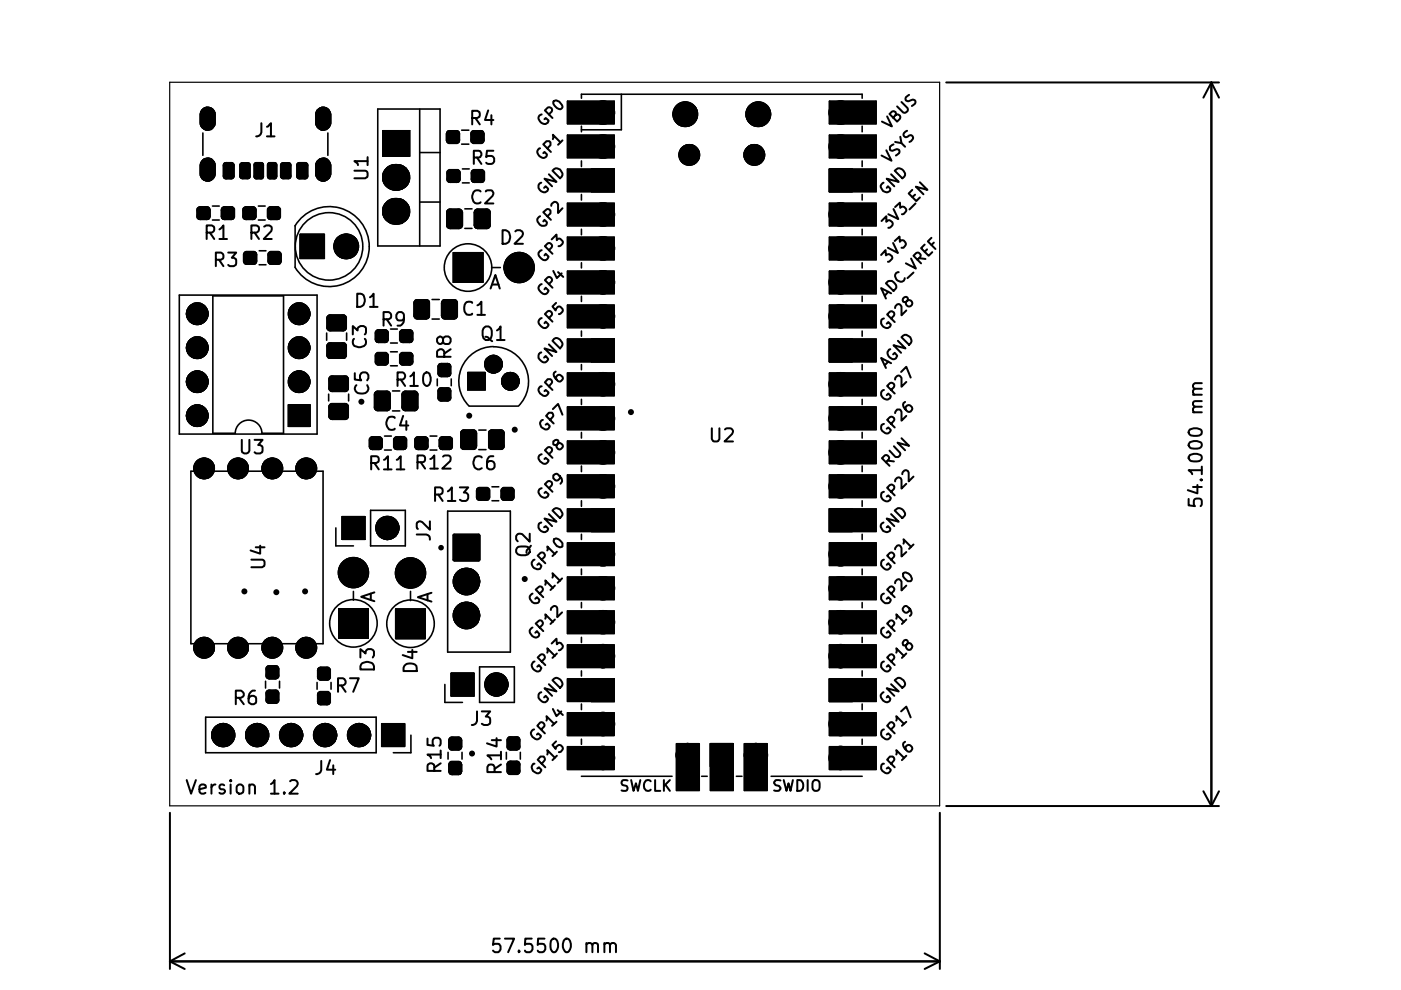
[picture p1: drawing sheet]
<svg xmlns="http://www.w3.org/2000/svg" width="297mm" height="210mm" viewBox="0 0 297 210" stroke-linecap="round" stroke-linejoin="round" font-family="sans-serif">
<g fill="#000">
<path d="M42.9 33.8a1.72 1.72 0 0 1 2.8 .9v2.3a1.72 1.72 0 0 1-1.6 1.6 1.72 1.72 0 0 1-1.8-1.3v-2.4l.1-.4zM42.7 23.3a1.73 1.73 0 0 1 1.7-.7 1.73 1.73 0 0 1 1.3 1.3v2.3a1.72 1.72 0 0 1-1.6 1.6 1.72 1.72 0 0 1-1.8-1.4v-2.3zM47.9 35.1h1.1v2.2h-1.1zM47.5 34.5l1.7-.1 .6 .5v2.6l-.4 .4-1.6 .1-.5-.2-.1-2.9zM51.4 35.1h1.1v2.2h-1.1zM51.1 34.5l1.6-.1 .4 .2 .1 2.9-.3 .4-1.6 .1-.6-.5v-2.6zM54.4 35h1v2.4h-1zM53.8 34.7l.3-.3h1.5l.4 .3v2.9l-.4 .4h-1.5l-.3-.4zM57.2 35h1v2.4h-1zM56.7 34.5l.3-.1h1.4l.4 .5v2.5l-.1 .4-.3 .2h-1.4l-.3-.2-.1-.4v-2.5zM60 35.1h1.1v2.2h-1.1zM59.7 34.5l1.5-.1a.55 .55 0 0 1 .6 .5l-.1 2.9-.4 .2h-1.4l-.5-.5v-2.6z"/>
<path d="M63.5 35.1h1.2v2.2h-1.2zM63.1 34.5l1.7-.1 .5 .2 .1 2.9-.4 .4-1.7 .1-.4-.2-.1-2.9zM67.5 33.8a1.7 1.7 0 0 1 2.8 1.2v2a1.74 1.74 0 0 1-1.8 1.5 1.74 1.74 0 0 1-1.7-1.6v-2l.3-.8zM67.1 23.3a1.75 1.75 0 0 1 1.9-.6 1.75 1.75 0 0 1 1.3 1.5v2a1.74 1.74 0 0 1-1.8 1.6 1.74 1.74 0 0 1-1.7-1.6v-2.1zM81.2 27.7h5.7v5.4h-5.7zM81.9 35.6a2.97 2.97 0 0 1 4.1-.1 2.97 2.97 0 0 1 .2 4.1 3.1 3.1 0 0 1-3.5 .6 3.1 3.1 0 0 1-1.7-3.1l.2-.6zM81 27.6h6v5.6l-5.9 .1zM95.3 28.4h1.5v1.3h-1.5zM95.4 36.7h1.5v1.3h-1.5zM94.8 27.7h2.4l.3 .5v2l-.6 .4h-1.7l-.4-.2-.3-.5v-1.6zM94.7 36.2l.5-.4h1.9l.3 .2 .3 .4v1.8l-.3 .5h-2.4l-.3-.5zM100.5 28.4h1.4v1.3h-1.4z"/>
<path d="M100.6 36.7h1.4v1.3h-1.4zM100.1 27.7h2.3l.4 .6v1.6l-.4 .5-.3 .2h-1.8l-.5-.4-.1-2zM99.9 36.2l.5-.4h1.9l.2 .2 .4 .4v1.8l-.4 .5h-2.3l-.4-.5zM120.3 28.6h9.9v4.8h-9.9zM120.3 21.4h9.9v4.8h-9.9zM120.1 28.6l10.2-.1 .1 5-10.2 .1zM120.1 21.4l10.2-.1 .1 5-10.2 .1zM125.2 35.8l5.1-.1 .1 5-5.1 .1zM120.2 35.7h10.1l.1 5-10.2 .1zM175.9 28.6h9.9v4.8h-9.9zM175.9 21.4h9.9v4.8h-9.9zM175.7 28.6l10.1-.1 .1 5-10.1 .1z"/>
<path d="M175.7 21.4l2.5-.1h7.6l.1 5-10.1 .1zM175.7 35.8l5.1-.1v5.1h-5zM175.7 35.8l10.1-.1 .1 5-10.1 .1zM42.4 44.5h1.5v1.4h-1.5zM41.7 44l.5-.3h1.8l.4 .2 .3 .6v1.5l-.3 .6h-2.4l-.3-.5zM47.6 44.5h1.4v1.4h-1.4zM46.9 44l.5-.3h1.9l.2 .2 .4 .4v1.8l-.4 .5h-2.3l-.4-.5zM52.2 44.5h1.4v1.4h-1.4zM52.3 54h1.5v1.4h-1.5zM51.5 44l.5-.3h1.8l.3 .2 .3 .4v1.8l-.3 .5h-2.4l-.3-.5zM51.6 53.5l.6-.3h1.7l.5 .3v2.3l-.5 .3-2.1-.1-.3-.5v-1.7zM57.4 44.5h1.4v1.4h-1.4z"/>
<path d="M57.5 54h1.4v1.4h-1.4zM56.7 44l.4-.3h1.9l.4 .3 .2 .3v1.8l-.3 .5h-2.4l-.3-.5v-1.8zM56.8 53.5l.5-.3h1.8l.3 .1 .4 .5v1.7l-.4 .5h-2.3l-.4-.5zM63.7 49.7h5v5.1h-5zM63.6 49.5l5.3 .1-.1 5.3h-5.3zM82.3 42.4a2.97 2.97 0 0 1 3.7 .3 2.97 2.97 0 0 1 .5 3.7 2.76 2.76 0 0 1-3.2 1.2 2.82 2.82 0 0 1-2.3-2.3 2.82 2.82 0 0 1 1.3-2.9zM95.4 45h1.9v2.8h-1.9zM96.1 53.6h6.3v6.3h-6.3zM94.7 44.5l.5-.3h2.3l.5 .3 .2 .5v2.8a.86 .86 0 0 1-.8 .8h-2.1l-.4-.2-.3-.4v-3.2zM101.3 45h1.9v2.8h-1.9zM96 53.5l6.4-.1 .1 6.5h-6.5zM100.6 44.5l.5-.3h2.4l.6 .6v3.2l-.2 .3-.6 .3-2.2-.1a.72 .72 0 0 1-.7-.7v-2.8z"/>
<path d="M120.3 35.8h9.9v4.8h-9.9zM120.3 43.1h9.9v4.8h-9.9zM120.3 50.3h9.9v4.8h-9.9zM125.4 35.8h4.8v4.8h-4.8zM120.1 57.4l10.2-.1 .1 5-2.6 .2-7.6-.1zM120.2 50.1h10.1l.1 5-10.2 .1zM120.2 42.9h10.1l.1 5-10.2 .1zM175.9 35.8h4.8v4.8h-4.8zM175.9 50.3h9.9v4.8h-9.9zM175.9 43.1h9.9v4.8h-9.9zM175.9 35.8h9.9v4.8h-9.9zM175.7 57.4l10.1-.1 .1 5-10.1 .1z"/>
<path d="M175.8 50.1h10l.1 5-10.1 .1zM175.8 42.9h10l.1 5-10.1 .1zM70 67.5h2.7v1.9h-2.7zM70 73.4h2.7v1.9h-2.7zM69.5 72.6h3.7l.4 .6v2.3l-.4 .5h-3.7l-.3-.5v-2.3zM69.5 66.8l.3-.2h3.2l.2 .2 .4 .4v2.5l-.2 .2-.4 .4h-3.2l-.3-.2-.3-.4v-2.5zM69.9 79.7h3.8l.3 .5v2.4l-.2 .2-.4 .3h-3.2l-.3-.1-.3-.4v-2.4zM80.3 75.4h1.3v1.3h-1.3zM80.3 70.6h1.3v1.4h-1.3zM79.6 74.9l.4-.3h1.9l.2 .2 .4 .4v1.8l-.2 .2-.4 .4h-1.9l-.2-.2-.4-.4v-1.8zM79.8 69.9l.2-.1h1.9l.4 .3 .2 .3v1.7l-.4 .5h-2.3l-.4-.5v-1.7zM85.4 75.4h1.5v1.3h-1.5z"/>
<path d="M85.4 70.6h1.5v1.4h-1.5zM84.8 74.9l.4-.3h1.8l.5 .3v2.3l-.5 .4h-1.8l-.3-.2-.3-.4v-1.8zM84.9 69.9l.3-.1h1.8l.5 .3 .1 2-.3 .5h-2.4l-.3-.5v-1.7zM88.5 64.3h1.8v2.6h-1.8zM88 63.5l2.6-.1 .5 .4 .1 3.3-.4 .5-.4 .2h-2l-.4-.2-.4-.5v-3.1zM93.6 77.7h1.3v1.5h-1.3zM94.3 64.3h2v2.6h-2zM93 77h2.1l.5 .3v2.4l-.6 .3h-1.6l-.5-.3-.2-.4v-1.7zM93.8 63.5l2.7-.1 .3 .1 .3 .5v3.1l-.3 .5-.4 .2h-2.2a.86 .86 0 0 1-.7-.8v-2.8zM99.1 78.9l3.8-.1 .1 4h-3.9zM120.3 71.9h9.9v4.8h-9.9zM120.3 64.7h9.9v4.8h-9.9z"/>
<path d="M120.3 57.5h9.9v4.8h-9.9zM125.4 71.9h4.8v4.8h-4.8zM120.2 78.9h10.1l.1 5.1-10.2 .1zM120.2 64.5h10.1l.1 5-2.6 .2-7.6-.1zM125.3 71.7l5.1 .1v5l-5 .1-.2-.2zM120.1 71.8l10.2-.1 .1 5.1-10.1 .1-.2-.1zM175.9 71.9h4.8v4.8h-4.8zM175.9 71.9h9.9v4.8h-9.9zM175.9 64.7h9.9v4.8h-9.9zM175.9 57.5h9.9v4.8h-9.9zM175.8 78.9h10l.1 5.1-10.1 .1zM175.7 64.6l10.1-.1 .1 5-10.1 .1z"/>
<path d="M175.7 71.8l5-.1 .1 5.1h-5.1zM175.7 71.8l10.1-.1 .1 5.1-10 .1-.2-.1zM61.1 85.9h4.6v4.5h-4.6zM61 85.8l4.8-.1 .1 4.7-4.9 .1zM70.4 86.3h2.8v1.9h-2.8zM70.4 80.4h2.8v1.9h-2.8zM69.8 85.8l.4-.4h3.2l.3 .2 .3 .4v2.5l-.2 .2-.6 .4h-2.8l-.5-.2-.3-.4v-2.5zM79 93.3h1.3v1.4h-1.3zM80.1 83.7h1.9v2.7h-1.9zM78.5 92.6l.2-.1h1.9l.4 .3 .2 .2v1.8l-.3 .5h-2.4l-.4-.5v-1.8zM79.4 83.1l.4-.3h2.4l.5 .3 .2 .5v2.8l-.4 .6-.3 .2h-2.4l-.4-.3-.2-.3v-3.2zM84.2 93.3h1.3v1.4h-1.3z"/>
<path d="M83.7 92.6l.2-.1h1.9l.4 .3 .2 .2v1.8l-.4 .5h-2.3l-.4-.5v-1.8zM85.9 83.7h2v2.7h-2zM85.3 83.1l.5-.3h2.3l.5 .3 .1 .3v3.2l-.3 .4-.3 .2h-2.3l-.5-.3-.2-.5v-2.8zM88.6 93.3h1.5v1.4h-1.5zM88.1 92.6l.3-.1h1.9l.5 .3v2l-.3 .5h-2.4l-.3-.5v-1.8zM93.6 82.9h1.3v1.4h-1.3zM93.8 93.3h1.4v1.4h-1.4zM93 82.2l2.1-.1 .5 .4v2.3l-.5 .4h-1.8l-.4-.4-.2-.2v-1.9zM93.1 92.8l.5-.3h1.8l.5 .3v2.3l-.5 .3-2.1-.1-.3-.6v-1.6zM98.4 91.9h1.9v2.7h-1.9zM99.1 79h3.8v3.6h-3.8zM97.7 91.4l.4-.4h2.5l.4 .4 .2 .4v2.9l-.4 .5-.2 .2h-2.5l-.4-.3-.2-.3v-3.2z"/>
<path d="M104.3 91.9h1.9v2.7h-1.9zM103.5 91.4l.6-.4h2.3l.4 .4 .2 .2v3.2l-.3 .4-.3 .2h-2.3l-.6-.3zM120.3 93.5h9.9v4.8h-9.9zM120.3 79.1h9.9v4.8h-9.9zM120.3 86.3h9.9v4.8h-9.9zM120.1 93.5l10.2-.1 .1 5-10.2 .1zM120.1 86.2l10.1-.1 .2 .1v5l-10.2 .1zM175.9 93.5h9.9v4.8h-9.9zM175.9 79.1h9.9v4.8h-9.9zM175.9 86.3h9.9v4.8h-9.9zM175.7 93.5l2.5-.2 7.6 .1 .1 5-10.1 .1zM175.7 86.2l10.1-.1 .1 .1v5l-10.1 .1z"/>
<path d="M72.6 109.6h4.8v4.8h-4.8zM72.5 109.4l5 .1v5h-5.1zM96.3 113.5h5.2v5.2h-5.2zM96 113.4l.2-.2h5.5l.2 .3-.1 5.5h-5.7zM101.7 104.1h1.4v1.3h-1.4zM101 103.5l.5-.3h1.9l.2 .2 .4 .4v1.8l-.4 .5h-2.3l-.4-.5zM106.9 104.1h1.4v1.3h-1.4zM106.3 103.5l.4-.3h1.8l.5 .3 .1 .3v1.8l-.3 .5h-2.4l-.3-.5v-1.8zM120.3 100.7h9.9v4.8h-9.9zM120.3 107.9h9.9v4.8h-9.9zM120.3 115.1h9.9v4.8h-9.9zM125.4 107.9h4.8v4.8h-4.8z"/>
<path d="M120.1 115.1l10.2-.1 .1 5-10.2 .1zM120.1 100.7l10.2-.1 .1 5-10.2 .1zM125.2 107.9l5.1-.1 .1 5-5.1 .1zM120.2 107.8h10.1l.1 5-10.2 .1zM175.9 107.9h4.8v4.8h-4.8zM175.9 115.1h9.9v4.8h-9.9zM175.9 107.9h9.9v4.8h-9.9zM175.9 100.7h9.9v4.8h-9.9zM175.7 115.1l10.1-.1 .1 5-10.1 .1zM175.7 100.7l2.5-.2 7.6 .1 .1 5-10.1 .1zM175.8 107.8h5v5.1l-5.1-.1zM175.8 107.8h10l.1 5-10.1 .1z"/>
<path d="M71.8 129.1h6.3v6.2h-6.3zM71.7 128.9l6.5 .1-.1 6.5-6.4-.1zM83.9 129.1h6.3v6.3h-6.3zM83.7 129.1l6.6-.1v6.5l-6.5 .1zM120.3 122.3h9.9v4.9h-9.9zM120.3 129.5h9.9v4.9h-9.9zM120.2 136.6h10.1l.1 5-2.6 .1-7.6-.1zM120.2 129.4h10.1l.1 5-10.2 .1zM120.1 122.3l10.2-.1 .1 5-10.2 .1zM175.9 129.5h9.9v4.9h-9.9zM175.9 122.3h9.9v4.9h-9.9zM175.8 136.6h10l.1 5h-10.1z"/>
<path d="M175.8 129.4h10l.1 5-10.1 .1zM175.7 122.3l10.1-.1 .1 5-10.1 .1zM57.1 147h1.3v1.4h-1.3zM57.1 141.8h1.3v1.5h-1.3zM56.4 146.6l.5-.4 2 .1 .4 .5v1.9l-.2 .2-.4 .4h-1.8l-.5-.4zM56.4 141.4l.5-.3h2l.4 .5v1.9l-.2 .3-.6 .3h-1.5l-.6-.3zM68 147.3h1.3v1.5h-1.3zM68 142.2h1.3v1.3h-1.3zM67.3 146.8l.5-.3h1.8l.4 .3 .2 .3v1.8l-.4 .5-2 .1-.5-.3zM67.3 141.6l.5-.3h1.8l.2 .2 .4 .4v1.9l-.2 .2-.4 .4h-1.8l-.5-.4zM80.9 153.4h4.9v4.8h-4.9zM80.9 153.3h5v5l-5 .1z"/>
<path d="M95.7 142.7h4.8v4.9h-4.8zM95.8 157h1.4v1.3h-1.4zM95.3 156.3l.3-.2h1.8l.5 .4 .1 .3v1.7l-.3 .5-.3 .2h-1.8l-.4-.4-.2-.3v-1.7zM95.5 142.7l5-.1 .1 5.1h-5zM108.2 156.9h1.4v1.4h-1.4zM107.7 156.2l2-.1 .5 .4v2.3l-.6 .4h-1.5l-.6-.4-.1-.2v-1.9zM120.3 136.7h9.9v4.9h-9.9zM120.3 143.9h9.9v4.9h-9.9zM120.3 151.1h9.9v4.9h-9.9zM125.4 143.9h4.8v4.9h-4.8zM120.1 158.2h10.2l.1 5-10.2 .1zM120.2 151h10.1l.1 5h-10.3z"/>
<path d="M125.3 143.8h5l.1 5h-5.1zM120.1 143.8h10.2l.1 5h-10.2zM143.3 157.6l2.5-.1 2.6 .1-.1 10.1-5-.1zM150.5 157.6h5.1l-.1 5h-5zM150.5 157.6h5.1l-.1 10.1-5-.1zM157.7 157.6l2.6-.1 2.5 .1-.1 10.1-5.1-.1zM175.9 143.9h4.8v4.9h-4.8zM175.9 151.1h9.9v4.9h-9.9zM175.9 143.9h9.9v4.9h-9.9zM175.9 136.7h9.9v4.9h-9.9zM175.7 158.2h10.1l.1 5-10.1 .1zM175.8 151h10l.1 5h-10.2z"/>
<path d="M175.7 143.8h5l.1 5h-5zM175.7 143.8h10.1l.1 5h-10.1zM95.8 162.1h1.4v1.5h-1.4zM95.3 161.5l.3-.2h1.8l.5 .3 .1 .5v1.6l-.3 .6h-2.4l-.3-.6v-1.6zM108.2 162.1h1.4v1.4h-1.4zM107.7 161.4l2-.1 .5 .3v2.4l-.5 .3h-1.8l-.4-.3-.1-.3v-1.8zM120.3 158.3h9.9v4.9h-9.9zM143.4 157.6h4.9v10h-4.9zM150.6 157.6h4.8v4.9h-4.8zM150.6 157.6h4.8v10h-4.8zM157.8 157.6h4.8v10h-4.8zM175.9 158.3h9.9v4.9h-9.9z"/>
<circle cx="84" cy="30.4" r="1.57"/>
<circle cx="84" cy="37.6" r="1.57"/>
<circle cx="127.8" cy="23.8" r="2.55"/>
<circle cx="127.8" cy="31" r="2.55"/>
<circle cx="127.8" cy="23.9" r="2.58"/>
<circle cx="127.8" cy="31.1" r="2.58"/>
<circle cx="127.8" cy="23.9" r="1.48"/>
<circle cx="127.8" cy="31.1" r="1.48"/>
<circle cx="127.8" cy="38.3" r="1.48"/>
<circle cx="145.3" cy="24.2" r="2.75"/>
<circle cx="145.3" cy="24.2" r="2.58"/>
<circle cx="145.3" cy="24.2" r="2.69"/>
<circle cx="146.1" cy="32.9" r="2.16"/>
<circle cx="146.1" cy="32.9" r="2.33"/>
<circle cx="146.2" cy="32.8" r="2.27"/>
<circle cx="159.9" cy="32.8" r="2.27"/>
<circle cx="159.9" cy="32.9" r="2.16"/>
<circle cx="159.9" cy="32.9" r="2.33"/>
<circle cx="160.7" cy="24.2" r="2.7"/>
<circle cx="160.8" cy="24.2" r="2.75"/>
<circle cx="160.8" cy="24.2" r="2.58"/>
<circle cx="178.2" cy="23.9" r="2.58"/>
<circle cx="178.2" cy="31.1" r="2.58"/>
<circle cx="178.2" cy="23.9" r="1.48"/>
<circle cx="178.2" cy="31.1" r="1.48"/>
<circle cx="178.2" cy="38.3" r="1.48"/>
<circle cx="178.2" cy="31" r="2.57"/>
<circle cx="178.3" cy="23.9" r="2.56"/>
<circle cx="66.2" cy="52.2" r="1.31"/>
<circle cx="73.4" cy="52.2" r="2.75"/>
<circle cx="73.4" cy="52.2" r="1.31"/>
<circle cx="73.4" cy="52.3" r="2.72"/>
<circle cx="84" cy="44.8" r="1.57"/>
<circle cx="99.2" cy="56.7" r="1.57"/>
<circle cx="110.1" cy="56.7" r="3.3"/>
<circle cx="110.1" cy="56.7" r="1.57"/>
<circle cx="127.8" cy="45.4" r="2.56"/>
<circle cx="127.8" cy="52.6" r="2.58"/>
<circle cx="127.8" cy="59.8" r="2.58"/>
<circle cx="127.8" cy="52.7" r="2.58"/>
<circle cx="127.8" cy="45.5" r="2.58"/>
<circle cx="127.8" cy="59.9" r="2.58"/>
<circle cx="127.8" cy="52.7" r="1.48"/>
<circle cx="127.8" cy="59.9" r="1.48"/>
<circle cx="127.8" cy="45.5" r="1.48"/>
<circle cx="178.2" cy="52.7" r="2.58"/>
<circle cx="178.2" cy="45.5" r="2.58"/>
<circle cx="178.2" cy="59.9" r="2.58"/>
<circle cx="178.2" cy="52.7" r="1.48"/>
<circle cx="178.2" cy="59.9" r="1.48"/>
<circle cx="178.2" cy="45.5" r="1.48"/>
<circle cx="178.2" cy="59.8" r="2.58"/>
<circle cx="41.8" cy="66.5" r="2.41"/>
<circle cx="41.8" cy="73.7" r="1.14"/>
<circle cx="41.8" cy="73.7" r="2.41"/>
<circle cx="41.8" cy="66.5" r="1.14"/>
<circle cx="63.4" cy="73.7" r="2.43"/>
<circle cx="63.4" cy="66.5" r="2.41"/>
<circle cx="63.4" cy="73.7" r="1.14"/>
<circle cx="63.4" cy="66.5" r="1.14"/>
<circle cx="63.4" cy="73.7" r="2.41"/>
<circle cx="104.6" cy="77.2" r="2.01"/>
<circle cx="104.6" cy="77.2" r="1.99"/>
<circle cx="104.6" cy="77.2" r="1.14"/>
<circle cx="127.8" cy="67.1" r="2.55"/>
<circle cx="127.8" cy="67.1" r="2.58"/>
<circle cx="127.8" cy="67.1" r="1.48"/>
<circle cx="127.8" cy="74.3" r="1.48"/>
<circle cx="178.2" cy="67.1" r="2.58"/>
<circle cx="178.2" cy="67.1" r="1.48"/>
<circle cx="178.2" cy="74.3" r="1.48"/>
<circle cx="178.2" cy="67.1" r="2.55"/>
<circle cx="41.8" cy="80.9" r="2.41"/>
<circle cx="41.8" cy="88.1" r="2.41"/>
<circle cx="41.8" cy="80.9" r="1.14"/>
<circle cx="41.8" cy="88.1" r="1.14"/>
<circle cx="41.8" cy="88.1" r="2.44"/>
<circle cx="41.8" cy="80.9" r="2.43"/>
<circle cx="43.3" cy="99.3" r="2.33"/>
<circle cx="43.3" cy="99.3" r="1.14"/>
<circle cx="43.3" cy="99.3" r="2.28"/>
<circle cx="50.5" cy="99.3" r="2.33"/>
<circle cx="50.5" cy="99.3" r="1.14"/>
<circle cx="50.5" cy="99.3" r="2.28"/>
<circle cx="57.7" cy="99.3" r="2.28"/>
<circle cx="57.7" cy="99.3" r="2.33"/>
<circle cx="57.7" cy="99.3" r="1.14"/>
<circle cx="63.4" cy="80.9" r="2.43"/>
<circle cx="63.4" cy="88.1" r="1.14"/>
<circle cx="63.4" cy="80.9" r="1.14"/>
<circle cx="63.4" cy="80.9" r="2.41"/>
<circle cx="64.9" cy="99.3" r="2.28"/>
<circle cx="64.9" cy="99.3" r="2.33"/>
<circle cx="64.9" cy="99.3" r="1.14"/>
<circle cx="76.6" cy="85.2" r=".64"/>
<circle cx="99.5" cy="88.1" r=".64"/>
<circle cx="101" cy="80.9" r="1.14"/>
<circle cx="108.2" cy="80.9" r="1.99"/>
<circle cx="108.2" cy="80.9" r="1.14"/>
<circle cx="109.1" cy="91.1" r=".64"/>
<circle cx="127.8" cy="95.9" r="2.56"/>
<circle cx="127.8" cy="88.7" r="2.56"/>
<circle cx="127.8" cy="81.5" r="2.55"/>
<circle cx="127.8" cy="81.4" r="2.58"/>
<circle cx="127.8" cy="88.7" r="2.58"/>
<circle cx="127.8" cy="95.9" r="2.58"/>
<circle cx="127.8" cy="95.9" r="1.48"/>
<circle cx="127.8" cy="88.7" r="1.48"/>
<circle cx="127.8" cy="81.4" r="1.48"/>
<circle cx="133.8" cy="87.4" r=".64"/>
<circle cx="178.2" cy="81.4" r="2.58"/>
<circle cx="178.2" cy="88.7" r="2.58"/>
<circle cx="178.2" cy="95.9" r="2.58"/>
<circle cx="178.2" cy="95.9" r="1.48"/>
<circle cx="178.2" cy="88.7" r="1.48"/>
<circle cx="178.2" cy="81.4" r="1.48"/>
<circle cx="178.2" cy="95.9" r="2.57"/>
<circle cx="178.2" cy="88.7" r="2.57"/>
<circle cx="178.2" cy="81.5" r="2.57"/>
<circle cx="74.9" cy="111.9" r="1.48"/>
<circle cx="82.1" cy="111.9" r="2.58"/>
<circle cx="82.1" cy="111.9" r="1.48"/>
<circle cx="82.1" cy="112" r="2.55"/>
<circle cx="98.9" cy="116.1" r="1.82"/>
<circle cx="127.8" cy="117.5" r="2.56"/>
<circle cx="127.8" cy="103.1" r="2.55"/>
<circle cx="127.8" cy="103.1" r="2.58"/>
<circle cx="127.8" cy="117.5" r="2.58"/>
<circle cx="127.8" cy="110.3" r="1.48"/>
<circle cx="127.8" cy="117.5" r="1.48"/>
<circle cx="127.8" cy="103.1" r="1.48"/>
<circle cx="178.2" cy="103.1" r="2.58"/>
<circle cx="178.2" cy="117.5" r="2.58"/>
<circle cx="178.2" cy="110.3" r="1.48"/>
<circle cx="178.2" cy="117.5" r="1.48"/>
<circle cx="178.2" cy="103.1" r="1.48"/>
<circle cx="178.3" cy="103.1" r="2.56"/>
<circle cx="43.3" cy="137.3" r="2.33"/>
<circle cx="43.3" cy="137.3" r="1.14"/>
<circle cx="43.3" cy="137.3" r="2.28"/>
<circle cx="50.5" cy="137.3" r="2.33"/>
<circle cx="50.5" cy="137.3" r="1.14"/>
<circle cx="50.5" cy="137.3" r="2.28"/>
<circle cx="51.8" cy="125.4" r=".64"/>
<circle cx="57.7" cy="137.3" r="2.28"/>
<circle cx="57.7" cy="137.3" r="2.33"/>
<circle cx="57.7" cy="137.3" r="1.14"/>
<circle cx="58.6" cy="125.6" r=".64"/>
<circle cx="64.7" cy="125.4" r=".64"/>
<circle cx="64.9" cy="137.3" r="2.28"/>
<circle cx="64.9" cy="137.3" r="2.33"/>
<circle cx="64.9" cy="137.3" r="1.14"/>
<circle cx="74.9" cy="121.4" r="3.3"/>
<circle cx="74.9" cy="132.2" r="1.57"/>
<circle cx="74.9" cy="121.4" r="1.57"/>
<circle cx="87" cy="121.5" r="3.3"/>
<circle cx="87" cy="132.2" r="1.57"/>
<circle cx="87" cy="121.5" r="1.57"/>
<circle cx="98.9" cy="123.3" r="2.92"/>
<circle cx="98.9" cy="130.5" r="2.92"/>
<circle cx="98.9" cy="123.3" r="1.82"/>
<circle cx="98.9" cy="130.5" r="1.82"/>
<circle cx="98.9" cy="123.3" r="2.94"/>
<circle cx="98.9" cy="130.5" r="2.94"/>
<circle cx="111.3" cy="122.8" r=".64"/>
<circle cx="127.8" cy="124.7" r="2.56"/>
<circle cx="127.8" cy="131.9" r="2.58"/>
<circle cx="127.8" cy="139.1" r="2.58"/>
<circle cx="127.8" cy="124.7" r="2.58"/>
<circle cx="127.8" cy="139.1" r="1.48"/>
<circle cx="127.8" cy="131.9" r="1.48"/>
<circle cx="127.8" cy="124.7" r="1.48"/>
<circle cx="178.2" cy="139.1" r="2.58"/>
<circle cx="178.2" cy="124.7" r="2.58"/>
<circle cx="178.2" cy="131.9" r="2.58"/>
<circle cx="178.2" cy="139.1" r="1.48"/>
<circle cx="178.2" cy="131.9" r="1.48"/>
<circle cx="178.2" cy="124.7" r="1.48"/>
<circle cx="47.3" cy="155.9" r="2.57"/>
<circle cx="47.3" cy="155.9" r="2.58"/>
<circle cx="47.3" cy="155.9" r="1.48"/>
<circle cx="54.5" cy="155.9" r="2.58"/>
<circle cx="54.5" cy="155.9" r="1.48"/>
<circle cx="61.7" cy="155.9" r="2.58"/>
<circle cx="61.7" cy="155.9" r="1.48"/>
<circle cx="61.8" cy="155.8" r="2.56"/>
<circle cx="68.9" cy="155.9" r="2.58"/>
<circle cx="68.9" cy="155.9" r="1.48"/>
<circle cx="69" cy="155.9" r="2.59"/>
<circle cx="76.1" cy="155.9" r="2.58"/>
<circle cx="76.1" cy="155.9" r="1.48"/>
<circle cx="76.2" cy="155.9" r="2.59"/>
<circle cx="83.4" cy="155.9" r="1.48"/>
<circle cx="98" cy="145.1" r="1.48"/>
<circle cx="100.1" cy="159.8" r=".64"/>
<circle cx="105.2" cy="145.1" r="2.58"/>
<circle cx="105.2" cy="145.1" r="1.48"/>
<circle cx="105.3" cy="145.2" r="2.55"/>
<circle cx="127.8" cy="153.6" r="2.57"/>
<circle cx="127.8" cy="153.5" r="2.58"/>
<circle cx="127.8" cy="153.5" r="1.48"/>
<circle cx="127.8" cy="146.3" r="1.48"/>
<circle cx="178.2" cy="153.5" r="2.58"/>
<circle cx="178.2" cy="153.5" r="1.48"/>
<circle cx="178.2" cy="146.3" r="1.48"/>
<circle cx="178.2" cy="153.6" r="2.57"/>
<circle cx="127.8" cy="160.7" r="2.55"/>
<circle cx="127.8" cy="160.7" r="2.58"/>
<circle cx="127.8" cy="160.7" r="1.48"/>
<circle cx="145.8" cy="160.1" r="2.58"/>
<circle cx="145.8" cy="160.1" r="1.48"/>
<circle cx="145.8" cy="160.1" r="2.59"/>
<circle cx="153" cy="160.1" r="1.48"/>
<circle cx="160.3" cy="160.1" r="2.55"/>
<circle cx="160.3" cy="160.1" r="2.58"/>
<circle cx="160.3" cy="160.1" r="1.48"/>
<circle cx="178.2" cy="160.7" r="2.58"/>
<circle cx="178.2" cy="160.7" r="1.48"/>
<circle cx="178.2" cy="160.8" r="2.57"/>
</g>
<g fill="none" stroke="#000" stroke-width=".25">
<path d="M36 17.4h163.2v153.5h-163.2zM47.9 35.1h1.1v2.2h-1.1zM51.4 35.1h1.1v2.2h-1.1zM54.4 35h1v2.4h-1zM57.2 35h1v2.4h-1zM60 35.1h1.1v2.2h-1.1zM63.5 35.1h1.2v2.2h-1.2zM81.2 27.7h5.7v5.4h-5.7zM95.3 28.4h1.5v1.3h-1.5zM95.4 36.7h1.5v1.3h-1.5zM100.5 28.4h1.4v1.3h-1.4zM100.6 36.7h1.4v1.3h-1.4z"/>
<path d="M120.3 21.4h9.9v4.8h-9.9zM120.3 28.6h9.9v4.8h-9.9zM120.3 35.8h9.9v4.8h-9.9zM125.4 35.8v4.8M175.9 35.8h9.9v4.8h-9.9zM175.9 21.4h9.9v4.8h-9.9zM175.9 28.6h9.9v4.8h-9.9zM180.7 35.8v4.8M42.4 44.5h1.5v1.4h-1.5zM47.6 44.5h1.4v1.4h-1.4zM52.2 44.5h1.4v1.4h-1.4zM52.3 54h1.5v1.4h-1.5z"/>
<path d="M57.4 44.5h1.4v1.4h-1.4zM57.5 54h1.4v1.4h-1.4zM63.7 49.7h5v5.1h-5zM95.4 45h1.9v2.8h-1.9zM96.1 53.6h6.3v6.3h-6.3zM101.3 45h1.9v2.8h-1.9zM120.3 43.1h9.9v4.8h-9.9zM120.3 50.3h9.9v4.8h-9.9zM120.3 57.5h9.9v4.8h-9.9zM175.9 43.1h9.9v4.8h-9.9zM175.9 50.3h9.9v4.8h-9.9zM175.9 57.5h9.9v4.8h-9.9z"/>
<path d="M70 67.5h2.7v1.9h-2.7zM70 73.4h2.7v1.9h-2.7zM80.3 75.4h1.3v1.3h-1.3zM80.3 70.6h1.3v1.4h-1.3zM85.4 70.6h1.5v1.4h-1.5zM85.4 75.4h1.5v1.3h-1.5zM88.5 64.3h1.8v2.6h-1.8zM93.6 77.7h1.3v1.5h-1.3zM94.3 64.3h2v2.6h-2zM99.1 79h3.8v3.6h-3.8zM120.3 71.9h9.9v4.8h-9.9zM120.3 64.7h9.9v4.8h-9.9z"/>
<path d="M120.3 79.1h9.9v4.8h-9.9zM125.4 71.9v4.8M175.9 71.9h9.9v4.8h-9.9zM175.9 64.7h9.9v4.8h-9.9zM175.9 79.1h9.9v4.8h-9.9zM180.7 71.9v4.8M61.1 85.9h4.6v4.5h-4.6zM70.4 86.3h2.8v1.9h-2.8zM70.4 80.4h2.8v1.9h-2.8zM79 93.3h1.3v1.4h-1.3zM80.1 83.7h1.9v2.7h-1.9zM84.2 93.3h1.3v1.4h-1.3z"/>
<path d="M85.9 83.7h2v2.7h-2zM88.6 93.3h1.5v1.4h-1.5zM93.6 82.9h1.3v1.4h-1.3zM93.8 93.3h1.4v1.4h-1.4zM98.4 91.9h1.9v2.7h-1.9zM104.3 91.9h1.9v2.7h-1.9zM120.3 86.3h9.9v4.8h-9.9zM120.3 93.5h9.9v4.8h-9.9zM175.9 86.3h9.9v4.8h-9.9zM175.9 93.5h9.9v4.8h-9.9zM72.6 109.6h4.8v4.8h-4.8zM101.7 104.1h1.4v1.3h-1.4z"/>
<path d="M106.9 104.1h1.4v1.3h-1.4zM120.3 100.7h9.9v4.8h-9.9zM120.3 107.9h9.9v4.8h-9.9zM120.3 115.1h9.9v4.8h-9.9zM125.4 107.9v4.8M175.9 107.9h9.9v4.8h-9.9zM175.9 100.7h9.9v4.8h-9.9zM175.9 115.1h9.9v4.8h-9.9zM180.7 107.9v4.8M71.8 129.1h6.3v6.2h-6.3zM83.9 129.1h6.3v6.3h-6.3zM120.3 122.3h9.9v4.9h-9.9z"/>
<path d="M120.3 129.5h9.9v4.9h-9.9zM120.3 136.7h9.9v4.9h-9.9zM175.9 122.3h9.9v4.9h-9.9zM175.9 129.5h9.9v4.9h-9.9zM175.9 136.7h9.9v4.9h-9.9zM57.1 147h1.3v1.4h-1.3zM57.1 141.8h1.3v1.5h-1.3zM68 147.3h1.3v1.5h-1.3zM68 142.2h1.3v1.3h-1.3zM80.9 153.4h4.9v4.8h-4.9zM95.7 142.7h4.8v4.9h-4.8zM95.8 157h1.4v1.3h-1.4z"/>
<path d="M108.2 156.9h1.4v1.4h-1.4zM120.3 143.9h9.9v4.9h-9.9zM120.3 151.1h9.9v4.9h-9.9zM120.3 158.3h9.9v4.9h-9.9zM125.4 143.9v4.9M143.4 157.6h4.9v10h-4.9zM150.6 157.6h4.8v10h-4.8zM157.8 157.6h4.8v10h-4.8zM175.9 143.9h9.9v4.9h-9.9zM175.9 151.1h9.9v4.9h-9.9zM175.9 158.3h9.9v4.9h-9.9zM180.7 143.9v4.9"/>
<path d="M95.8 162.1h1.4v1.5h-1.4zM108.2 162.1h1.4v1.4h-1.4zM150.6 162.5h4.8"/>
</g>
<path d="M93.3 115.9h.4v.4h-.4zM96.3 113.5h5.2v5.2h-5.2z" fill="none" stroke="#000" stroke-width=".59"/>
<path d="M83.8 37.6h.4M83.8 44.8h.4" fill="none" stroke="#000" stroke-width="5.7"/>
<path d="M44 24.3v1.7M44 35.1v1.7M68.5 24.3v1.7M68.5 35.1v1.7" fill="none" stroke="#000" stroke-width="3.4"/>
<g fill="none" stroke="#000" stroke-width=".34">
<path d="M131.7 20v7.5h-8.4M43 28.2v4.7M69.5 28.2v4.7M80.1 23.1h13.2v29.1h-13.2zM89 23.1v29.1M89 32.3h4.3M97.9 27.6h1.5M97.9 30.6h1.5M98 35.8h1.5M98 38.8h1.5M123.3 20.8v-.8h59.5v.8M123.3 26.8v1.1"/>
<path d="M123.3 34.1v1.2M182.8 26.8v1.1M182.8 34.1v1.2M45 46.7h1.5M45 43.7h1.5M54.8 46.7h1.4M54.8 43.7h1.4M54.9 53.2h1.5M54.9 56.1h1.5M62.6 47.8l-.1 8.9a8.5 8.5 0 0 0 12.8 2 8.5 8.5 0 0 0 0-12.9 8.5 8.5 0 0 0-12.8 2.1M89 42.8h4.3M98.6 44.3h1.5"/>
<path d="M98.6 48.4h1.5M104.2 56.7h1.9M123.3 41.2v1.2M123.3 48.6v1.2M123.3 55.7v1.1M182.8 41.2v1.2M182.8 48.6v1.2M182.8 55.7v1.1M38 62.6h29.2v29.4h-29.2zM69.3 70.6v1.5M73.5 70.6v1.5M82.8 69.8h1.4"/>
<path d="M82.8 72.7h1.4M82.8 77.6h1.4M82.8 74.6h1.4M91.6 67.6h1.5M91.6 63.5h1.5M104.6 73.5a7.4 7.4 0 0 0-6.8 4.5 7.4 7.4 0 0 0 1.6 8.1M104.7 73.5a7.4 7.4 0 0 1 6.8 4.6 7.4 7.4 0 0 1-1.6 8M123.3 62.8v1.1M123.3 70.2v1.1M123.3 77.3v1.1M182.8 62.8v1.1M182.8 70.2v1.1"/>
<path d="M182.8 77.3v1.1M40.5 99.9h28v36.6h-28zM49.8 91.9h-4.7v-29.2h15v29.2h-4.6M49.9 91.9a2.84 2.84 0 0 1 2.8-2.8 2.84 2.84 0 0 1 2.8 2.8M69.7 83.6v1.4M73.9 83.6v1.4M81.5 95.4h1.5M81.5 92.5h1.5M83.2 82.9h1.6M83.2 87.1h1.6M91.2 95.4h1.4M91.2 92.5h1.4"/>
<path d="M92.7 80.3v1.5M95.7 80.3v1.5M99.5 86.1h10.2M101.5 95.3h1.5M101.5 91.2h1.5M123.3 84.7v1.1M123.3 91.7v1.2M123.3 98.8v1.2M182.8 84.7v1.1M182.8 91.7v1.2M182.8 98.8v1.2M71.2 111.9v3.8h3.7"/>
<path d="M78.6 108.2h7.3v7.5h-7.3zM94.9 108.4h13.3v29.9h-13.3zM104.3 103.2h1.4M104.3 106.2h1.4M123.3 106.2v1.2M123.3 113.3v1.1M182.8 106.2v1.2M182.8 113.3v1.1M74.9 125.4v1.9M87 125.4v1.9M123.3 120.6v1.2M123.3 127.8v1.1"/>
<path d="M123.3 135.1v1.1M182.8 120.6v1.2M182.8 127.8v1.1M182.8 135.1v1.1M43.6 152.1h36.2v7.5h-36.2zM56.3 144.4v1.5M59.3 144.4v1.5M67.2 144.7v1.4M70.2 144.7v1.4M87.1 155.9v3.7h-3.7M94.3 145.1v3.8h3.7M95 159.5v1.5"/>
<path d="M98 159.5v1.5M101.7 141.4h7.4v7.5h-7.4zM107.4 159.5v1.5M110.3 159.5v1.5M123.3 142.2v1.1M123.3 149.3v1.2M123.3 156.7v1.1M182.8 142.2v1.1M182.8 149.3v1.2M182.8 156.7v1.1M123.3 164.6h19.2M148.8 164.6h1.1"/>
<path d="M156.1 164.6h1.2M163.5 164.6h19.3"/>
<circle cx="69.8" cy="52.2" r="7.2"/>
<circle cx="99.2" cy="56.7" r="5"/>
<circle cx="74.9" cy="132.2" r="5"/>
<circle cx="87" cy="132.2" r="5"/>
</g>
<g fill="none" stroke="#000" stroke-width=".42">
<path d="M200.6 17.5h57.8M256.8 17.5v153.4M256.8 17.5l1.6 3.2M256.8 17.5l-1.7 3.2M55.4 26.1v2a1 1 0 0 1-1.1 .8M56.6 26.9l.3-.1 .5-.7v2.8M56.6 28.9h1.6M75.1 36.2l2.6 .1a1.07 1.07 0 0 1 .2 1.2l-.5 .3h-2.3M77.9 34.2h-2.8l.7 .5 .1 .3M77.9 33.3v1.7M100.1 25h1.1a.82 .82 0 0 0 .5-.7 .82 .82 0 0 0-.5-.8h-1.1v2.9M100.5 33.4h1a.73 .73 0 0 0 .6-.7 .73 .73 0 0 0-.6-.7h-1v2.8"/>
<path d="M100.8 25l.9 1.4M101.1 33.4l1 1.4M103.5 23.4l-.7 2h1.8M104.2 24.4v2M104.6 32h-1.3l-.2 1.3a1.16 1.16 0 0 1 1.3-.2l.4 .5v.6l-.2 .3a1.16 1.16 0 0 1-1.3 .2l-.2-.2M114.5 31.5a.76 .76 0 0 0-.5 1.1 1.14 1.14 0 0 0 1.9 .5l.1-.4-.6-.5-.2 .3M114.8 38.7a1.07 1.07 0 0 0-.6 1.3 1.07 1.07 0 0 0 1.1 .8 .86 .86 0 0 0 .9-.8l-.5-.5-.3 .3M114.9 24.3a.74 .74 0 0 0-.6 1.1 1.04 1.04 0 0 0 .9 .9 1.04 1.04 0 0 0 1.1-.8l-.6-.5-.3 .3M116 31.5l.7-.7v-.6l-.2-.3h-.6l-.7 .7 1.6 1.6M116.4 37l1.6 1.6-2.6-.7 1.7 1.6M116.4 24.3l.6-.6a.61 .61 0 0 0-.1-.8 .61 .61 0 0 0-.8-.1l-.6 .6 1.6 1.6M117.1 36.2a1.15 1.15 0 0 1 1.8-.1 1.15 1.15 0 0 1-.2 1.7z"/>
<path d="M117.2 29.5v-.9l1.6 1.6M117.4 21.5l.2-.1a1.32 1.32 0 0 1 1.6 1.5 .67 .67 0 0 1-1.1 0 1.2 1.2 0 0 1-.7-1.4zM119.3 29.8l-1 .9M187.3 38.7a.86 .86 0 0 0-.5 1.1 1.22 1.22 0 0 0 1.9 .7l.1-.5-.5-.5-.3 .3M187.9 31.9l1.1 2.2-2.1-1.1M188.1 24.7l1 2.1-2.1-1M188.9 37l1.6 1.6-2.5-.7 1.6 1.6M189.4 30.6l-.7 .5v.7l.1 .1a1.19 1.19 0 0 0 1.3-.3l.4 .1a.52 .52 0 0 1 .1 .8l-.7 .5M189.7 36.2a1.21 1.21 0 0 1 1.6-.3 1.21 1.21 0 0 1 .4 1.6l-.4 .3zM189.9 24.4l.5-.1a.6 .6 0 0 1 .4 .9l-.6 .6-1.6-1.6 .5-.5 .4-.1 .4 .1v.5l-.5 .7M190.9 29l.2 1.4-1.3-.3M191.1 21.6l1.3 1.3v.7l-.5 .3-.4-.1-1.3-1.2"/>
<path d="M191.1 30.4l.8 .7M192.3 27.7a.9 .9 0 0 0-.7 1v.1a.52 .52 0 0 0 .8 .2l.3-.3a.55 .55 0 0 1 .7 .1 .55 .55 0 0 1 .1 .7l-.7 .6M192.7 20.1l-.6 .5a.54 .54 0 0 0 0 .7 .54 .54 0 0 0 .7 .1 .94 .94 0 0 1 1.2-.1v.7l-.7 .5M195 38.7l1.6 1.6-2.4-.7 1.6 1.6M43.8 49.3h1.1a.82 .82 0 0 0 .5-.7 .82 .82 0 0 0-.5-.8h-1.1v2.9M44.5 49.3l.9 1.4M45.8 55.1h1.1l.2-.2a.8 .8 0 0 0-.2-1.3h-1.1v2.8M46.4 55.1l1 1.3M46.5 48.6l.9-.8v2.9M46.5 50.7h1.6M48.4 53.6h1.7l-1 1.1a.84 .84 0 0 1 1 .5l-.1 1-.4 .2h-.9l-.3-.2M53.3 49.3h1.1a.82 .82 0 0 0 .5-.7 .82 .82 0 0 0-.5-.8h-1.1v2.9"/>
<path d="M54 49.3l.9 1.4M56 48l.4-.2h.7a.73 .73 0 0 1 .4 1.2l-1.6 1.7h1.7M101.9 40.6a1.01 1.01 0 0 0-1.5 .2 1.6 1.6 0 0 0 .6 2.3h.7l.2-.2M103 40.6a1.16 1.16 0 0 1 1.4-.2 .78 .78 0 0 1 0 1.1l-1.6 1.6h1.8M106.6 48.8a1.49 1.49 0 0 1 1.5 1 1.49 1.49 0 0 1-.5 1.7l-.4 .2h-.6zM109.3 49.1l.3-.3h.7a.78 .78 0 0 1 .4 1.3l-1.6 1.6h1.8M114.5 45.8a.85 .85 0 0 0-.6 .7 .85 .85 0 0 0 .4 .9 .88 .88 0 0 0 .9 .5 .88 .88 0 0 0 .8-.8l-.6-.5-.2 .3M114.9 53a.92 .92 0 0 0-.8 .9 .92 .92 0 0 0 .7 .9 .83 .83 0 0 0 .9 .4 .83 .83 0 0 0 .6-.8l-.6-.6-.3 .3M116 45.8l.7-.5v-.6l-.5-.4-.3 .1-.7 .6 1.6 1.6M116.4 53l.7-.8a.64 .64 0 0 0-1-.6l-.6 .6 1.6 1.6M116.9 43.6v-.1a.94 .94 0 0 1 .8-.7l.6 .5v1.9l1-1M117 50.8l1-1.1 .1 1.2 .1-.2 .5-.1 .6 .7v.4l-.5 .4-.4 .1"/>
<path d="M117.3 57.4l.8 1.6 1-1M118.3 57.7l1.1 1M186.8 54.1l.9-1.1 .1 1.1a.66 .66 0 0 1 .9-.1l.4 .3 .1 .4-.6 .7-.3 .1M186.9 46.9l1-1.1v1.2l.5-.3a.94 .94 0 0 1 .9 .7l-.1 .4-.4 .4-.5 .1M189.4 51.5l1 2.1-2.1-1.1M189.4 44.3l1.1 2.1-2.2-1M189.7 51.1l1-.9 .1 1.1a.58 .58 0 0 1 .8-.3l.5 .8-.5 .7h-.5M189.8 43.9l1-.9 .1 1.1a.64 .64 0 0 1 .8-.2l.4 .3 .1 .5-.6 .6-.4 .1M190.5 57.7a.74 .74 0 0 0-.6 1.1 .99 .99 0 0 0 .9 .9 .99 .99 0 0 0 1-.7M193.2 54.8l1 2.1-2.1-1.1M193.4 40.3l-.7 .7 1.6 1.6 .7-.7M193.7 57.8l-1.3 1.2"/>
<path d="M194 41.3l-.6 .5M194.1 43.1l-1.3 1.3M194.5 55.1l.7-.9-.1-.3-.4-.3h-.4l-.6 .6 1.6 1.6M194.9 54.7l1.3 .2M196 51.9l-.7 .7 1.6 1.6 .8-.7M196.6 52.9l-.6 .5M197.5 50.4l-.8 .8 1.6 1.6M198 51.4l-.5 .5M74.8 70.9v-1.8l1 1a.78 .78 0 0 1 .6-1h.7l.4 .3 .1 1.1-.3 .4M75.1 71.8a1.08 1.08 0 0 0-.2 1.2 1.08 1.08 0 0 0 1.1 .6l1.2-.2a1.02 1.02 0 0 0 .1-1.6M75.2 79.1v1.4l1.4 .1-.3-.4v-.7l.3-.4 .3-.1h.6l.4 .1 .2 .4v.7l-.2 .4M75.7 62.3a1.44 1.44 0 0 1 1.7 1 1.44 1.44 0 0 1-1 1.8h-.7z"/>
<path d="M78.4 63l.8-.7v2.8M78.4 65.1h1.7M81.3 67.7h1.1l.3-.2a.8 .8 0 0 0-.3-1.3h-1.1v2.8M82 67.7l.9 1.3M85.6 67.4v.3a1.07 1.07 0 0 1-1.3 .2l-.3-.5a1.2 1.2 0 0 1 .5-1.2h.6l.5 .3a2.4 2.4 0 0 1-.5 2.4l-.2 .1h-.6M87 79.8l.8-.8v2.8M90 79.2a.66 .66 0 0 1 .7-.2 .66 .66 0 0 1 .4 .5 1.83 1.83 0 0 1-.5 2.3h-.2a1.44 1.44 0 0 1-.7-1.7zM93.9 71.8l.1-.2 .4-.3h.6l.3 .2 .2 .3v.6l-.2 .5a1.07 1.07 0 0 1-1.3-.2l-.1-.9-.6-.5-.6 .5v.6l.1 .3a.61 .61 0 0 0 .7 .2 .61 .61 0 0 0 .4-.5M94.2 75.6v-1.1a.8 .8 0 0 0-.8-.5 .8 .8 0 0 0-.7 .5v1.1h2.8M95.5 74l-1.3 1M100.1 64.2a1.03 1.03 0 0 0-1.2-.1 1.03 1.03 0 0 0-.5 1.1 1.23 1.23 0 0 0 .4 1.2 1.23 1.23 0 0 0 1.2 .3l.1-.2M101.2 64.7l.3-.1 .6-.6v2.8"/>
<path d="M101.2 66.8h1.6M102.5 69.6l.5-.4a1.03 1.03 0 0 1 1.3 .9l-.2 1.6-.5 .4h-.6l-.3-.2a2.1 2.1 0 0 1-.2-2.3zM102.9 71.4l.5 .1 1 .8M104 61.2l1-2.9 1 2.9M104.4 60.3h1.3M105.4 70.1l.7-.9v2.9M105.4 72.1h1.6M114.8 74.7l-.3 .1a1.18 1.18 0 0 0-.1 1.5 1.18 1.18 0 0 0 1.5 .4l.3-.6-.5-.6-.3 .3M114.9 60.2a.93 .93 0 0 0-.8 .9 .93 .93 0 0 0 .7 .9 .83 .83 0 0 0 .9 .4 .83 .83 0 0 0 .6-.8l-.6-.6-.3 .3M114.9 67.4a.93 .93 0 0 0-.8 .9 .93 .93 0 0 0 .7 .9 .83 .83 0 0 0 .9 .4 .83 .83 0 0 0 .6-.8l-.6-.6-.3 .3M116.4 73l1.6 1.6-2.6-.7 1.7 1.6M116.4 60.2l.7-.8a.64 .64 0 0 0-1-.6l-.6 .6 1.6 1.6"/>
<path d="M116.4 67.4l.7-.8a.64 .64 0 0 0-1-.6l-.6 .6 1.6 1.6M117.5 71.8a1.22 1.22 0 0 1 1.3 .3 1.22 1.22 0 0 1 .3 1.3l-.4 .5-1.6-1.6zM117.8 78.8a.71 .71 0 0 0-.3 1l.8 1 .3 .1 .3-.1 .4-.3v-.4a.94 .94 0 0 0-.8-.6 .64 .64 0 0 0-.5 .9M117.9 64.2l-.8 .8 .7 .8a.94 .94 0 0 1 .7-.8l.3 .1 .5 .6v.4l-.5 .4-.3 .1M187.4 67.5l-.2 .1a1.13 1.13 0 0 0-.3 1.2 1.13 1.13 0 0 0 1 .8 .86 .86 0 0 0 .9-.8l-.5-.5-.3 .3M187.8 60.1a1.17 1.17 0 0 1 1.2-.6 1.17 1.17 0 0 1 .9 .9l.1 .6-.6 .7zM188.3 76.7l-.7 .7M188.3 61.8l-.7 .9M188.8 74l-.3 .1a1.2 1.2 0 0 0 0 1.5 1.2 1.2 0 0 0 1.4 .4l.3-.6-.5-.6-.3 .3M188.9 67.5l.6-.6a.61 .61 0 0 0 0-.7 .61 .61 0 0 0-.8-.1l-.6 .6 1.6 1.6M188.9 77l-2.1-1.1 1 2.1M188.9 62.2l-2.1-1.1 1 2.2"/>
<path d="M189.8 65.3l.1-.4 .3-.3a.61 .61 0 0 1 .9 .4v1.8l1.1-1M190.4 72.3l1.6 1.6-2.6-.7 1.7 1.6M191.1 78.9l1.1-1.1 .9 2.3M191.1 71.5a1.2 1.2 0 0 1 1.5-.3 1.2 1.2 0 0 1 .7 1.2l-.6 .7zM192.4 63.7a.68 .68 0 0 1 1 .5 .68 .68 0 0 1-.8 .8 .68 .68 0 0 1-.4-1l.3-.5-.2-.5a.66 .66 0 0 0-.7 .2 .66 .66 0 0 0-.1 .8h.7M51.3 93.3l.1 2.6a.9 .9 0 0 0 1.5-.4v-2.2M54 93.3h1.7l-1 1.1a.84 .84 0 0 1 1 .5l-.1 1-.4 .2h-.9l-.3-.2M75.6 81.7a1.04 1.04 0 0 0-.3 1.2 1.04 1.04 0 0 0 1.2 .5 1.16 1.16 0 0 0 1.3-.3 1.16 1.16 0 0 0 .1-1.4M78.7 98.2h1.1l.3-.2a.72 .72 0 0 0 .2-.7 .72 .72 0 0 0-.5-.6h-1.1v2.8M79.4 98.2l.9 1.3M81.4 97.5l.3-.1 .6-.7v2.8M81.4 99.5h1.6"/>
<path d="M83.7 88.6a1.08 1.08 0 0 0-1.2-.1 1.08 1.08 0 0 0-.6 1 1.45 1.45 0 0 0 1 1.6h.7l.1-.2M84.1 97.5l.3-.1 .6-.7v2.8M84.1 99.5h1.6M84.3 80.5h1.1a.82 .82 0 0 0 .5-.8 .82 .82 0 0 0-.5-.7h-1.1v2.8M85 80.5l.9 1.3M85.5 88.2l-.7 2h1.8M86.1 89.3v1.8M87 81.8h1.6M88.5 98l1.4-.1a.78 .78 0 0 0-.3-1.3h-1.1v2.8M89.2 98l.9 1.4M91.2 97.3l.3-.1 .6-.6v2.8M91.2 99.4h1.6"/>
<path d="M93.9 96.8a1.16 1.16 0 0 1 1.4-.2 .9 .9 0 0 1 .2 1.1l-1.7 1.7h1.7M102.2 97a1.08 1.08 0 0 0-1.3-.2 1.08 1.08 0 0 0-.5 1.1l.2 1.2a1.02 1.02 0 0 0 1.6 .2M104.6 96.7h-.6a1.12 1.12 0 0 0-.7 1.2v1.1a.87 .87 0 0 0 1.3 .4l.3-.4v-.7l-.2-.3a.94 .94 0 0 0-1.4 0v.3M114.9 96.3a.74 .74 0 0 0-.6 1.1l.5 .6a.83 .83 0 0 0 .9 .3 .83 .83 0 0 0 .6-.7l-.6-.5-.3 .2M114.9 81.9a.74 .74 0 0 0-.6 1.1l.5 .6a.83 .83 0 0 0 .9 .4 .83 .83 0 0 0 .6-.8l-.6-.5-.3 .2M115.1 89a1.02 1.02 0 0 0-.6 1.1 1.02 1.02 0 0 0 .9 .9 .74 .74 0 0 0 1.1-.7l-.5-.5-.3 .2M116.4 96.3l.6-.6a.61 .61 0 0 0-.1-.8 .61 .61 0 0 0-.8 0l-.6 .6 1.6 1.6M116.4 81.9l.7-.8-.1-.5-.3-.2h-.6l-.6 .7 1.6 1.6M116.6 89l.6-.7a.66 .66 0 0 0-.1-.8h-.7l-.6 .7 1.6 1.6M117.2 86.7l1.1-1.1 1 2.3M118.3 94l.4-.1 .6 .4v.6l-.6 .4-.4-.1-.3-.5 .1-.4a.68 .68 0 0 0 .2-1h-.4l-.6 .3 .1 .7h.7M150.9 90.8v2.3l.3 .4 .2 .1 .9-.1 .2-.4v-2.3"/>
<path d="M153.7 91.1a1.16 1.16 0 0 1 1.4-.2l.3 .4-.2 .7-1.6 1.6h1.8M187.4 82.7a1.07 1.07 0 0 0-.6 1.2 1.07 1.07 0 0 0 1.1 .8 .86 .86 0 0 0 .9-.8l-.5-.5-.3 .4M187.4 89.9l-.2 .1a1.08 1.08 0 0 0-.4 1 1.08 1.08 0 0 0 .9 .8 .84 .84 0 0 0 1.1-.7l-.5-.5-.3 .3M187.8 98l.7-.8a.64 .64 0 0 0-.9-.6l-.6 .6 1.6 1.6M188.2 97.7l1.3 .1M188.9 82.7l.6-.6a.61 .61 0 0 0 0-.8 .61 .61 0 0 0-.8-.1l-.6 .6 1.6 1.6M188.9 89.9l.7-.9a.64 .64 0 0 0-.9-.6l-.6 .6 1.6 1.6M189.5 94.6l1.3 1.4v.6l-.3 .3h-.6l-1.3-1.4M189.8 80.5l.1-.4 .3-.4a.61 .61 0 0 1 .9 .4v1.9l1.1-1M189.8 87.6l.4-.8h.6l.2 .2 .1 .3v1.9l1.1-1M191.1 92.9l1.6 1.6-2.4-.6 1.6 1.6M191.9 85.2a.71 .71 0 0 0-.3 1l.8 1 .4 .1 .3-.1 .3-.5-.1-.4-.3-.3a.66 .66 0 0 0-.8 .1 .66 .66 0 0 0-.1 .7"/>
<path d="M252.3 96.5a2.36 2.36 0 0 1 2.4 .1 .77 .77 0 0 1-.4 1.1 2.87 2.87 0 0 1-2-.1 .7 .7 0 0 1 0-1.1zM252.3 93.8a2.36 2.36 0 0 1 2.4 .1 .77 .77 0 0 1-.4 1.1 2.87 2.87 0 0 1-2-.1 .7 .7 0 0 1 0-1.1zM252.3 91.1a2.36 2.36 0 0 1 2.4 .1 .77 .77 0 0 1-.4 1.1 2.61 2.61 0 0 1-2.1-.2 .7 .7 0 0 1 .1-1zM252.9 87.4h1.9M252.9 83.7h1.9M254.8 99.7h-2.8l.7 .6 .1 .2M254.8 86.2h-1.4l-.3 .2-.2 .7 .3 .3M254.8 85l-1.7 .1-.2 .7 .5 .4M254.8 82.4h-1.4l-.3 .2a.78 .78 0 0 0 .1 1.1M254.8 81.2h-1.4a.62 .62 0 0 0-.5 .6 .62 .62 0 0 0 .5 .6M254.8 98.9v1.6M53.3 118.7h2.5a.93 .93 0 0 1-.2 1.6h-2.3"/>
<path d="M54.2 116h1.9M55.2 115.7v1.7l-2.1-.7M88.3 113.3h2.1a.86 .86 0 0 1 .7 1.1M91.1 110.5v1.8l-1.6-1.6a.78 .78 0 0 0-1.1 .1 1.16 1.16 0 0 0 .2 1.3M92.2 104.9h1.1a.82 .82 0 0 0 .6-.8 .82 .82 0 0 0-.6-.8h-1.1v2.9M92.9 104.9l1 1.3M95 104.2l.8-.9v2.9M95 106.2h1.6M97.5 103.3h1.8l-1 1.1a.84 .84 0 0 1 1 .5v.7l-.5 .6h-.9l-.4-.2M109.6 116.2a2.32 2.32 0 0 1 2.5 0 .94 .94 0 0 1 .1 1 .94 .94 0 0 1-.8 .5l-1.5-.1a.89 .89 0 0 1-.3-1.4zM112.3 113.2v1.7l-1.6-1.7a.9 .9 0 0 0-1.3 .5v.6l.4 .5M112.6 115.7l-.9 .9-.1 .6"/>
<path d="M113.3 118.7h-.2a1.2 1.2 0 0 0-.1 1.6 1.2 1.2 0 0 0 1.5 .3l.3-.7-.5-.5-.4 .4M114.8 110.8l-.3 .1a1.13 1.13 0 0 0-.3 1.2 1.13 1.13 0 0 0 1.1 .7 .86 .86 0 0 0 .9-.7l-.5-.6-.3 .3M114.9 103.5a.74 .74 0 0 0-.6 1.1 1.04 1.04 0 0 0 .9 .9 1.04 1.04 0 0 0 1.1-.7l-.6-.5-.3 .2M114.9 118.7l.5-.6a.63 .63 0 0 0-.1-.8 .63 .63 0 0 0-.7-.1l-.6 .6 1.6 1.6M116 116.7v-.8l1.6 1.6M116.4 103.5l.6-.6a.61 .61 0 0 0-.1-.8 .61 .61 0 0 0-.8 0l-.6 .6 1.6 1.6M116.4 109l1.6 1.6-2.6-.7 1.7 1.6M117.1 108.2a1.15 1.15 0 0 1 1.8-.1 1.15 1.15 0 0 1-.2 1.8zM117.5 114.3a1.3 1.3 0 0 1 1.3 .2 1.3 1.3 0 0 1 .5 1.4l-.2 .1a1.34 1.34 0 0 1-1.6-1.7zM118.1 117l-1 .9M118.7 100.9v.6l-.4 .3h-.6l-.4-.4v-.6l.8-.3a2.05 2.05 0 0 1 1.1 1.6l-.4 .5M187.3 110.8a.76 .76 0 0 0-.5 1.1 1.22 1.22 0 0 0 1.9 .7l.1-.5-.5-.6-.3 .3"/>
<path d="M187.4 104.3l-.2 .1a1.13 1.13 0 0 0-.3 1.2 1.13 1.13 0 0 0 1 .7 .86 .86 0 0 0 .9-.8l-.5-.5-.3 .3M187.4 118.7h-.2a1.18 1.18 0 0 0-.1 1.5 1.18 1.18 0 0 0 1.4 .4l.3-.6-.5-.6-.3 .4M188.9 104.3l.6-.6a.61 .61 0 0 0 0-.8 .61 .61 0 0 0-.8-.1l-.6 .6 1.6 1.6M188.9 118.7l.6-.6 .1-.4a.64 .64 0 0 0-.9-.5l-.6 .6 1.6 1.6M188.9 109l1.6 1.6-2.5-.7 1.6 1.6M189.7 108.2a1.19 1.19 0 0 1 1.5-.3 1.19 1.19 0 0 1 .5 1.5l-.4 .5zM189.8 102.1l.1-.5 .3-.3 .4-.1 .4 .2 .1 .3v1.9l1.1-1M189.8 116.5a.94 .94 0 0 1 .7-.9 .67 .67 0 0 1 .6 .6v1.8l1.1-.9M191.3 100.5l.1-.4 .3-.3 .5-.1 .3 .2 .2 .3v1.9l1-1.1M191.6 115.3v-1l1.6 1.7M193.7 115.4l-1 1M252 105.8v1.3l1.4 .2a1.16 1.16 0 0 1-.2-1.3 1.16 1.16 0 0 1 1.4-.2 1.16 1.16 0 0 1 .1 1.3l-.1 .2"/>
<path d="M252.9 103.3h1.9M253.9 102.8v1.8l-2.1-.7M254.6 101.7h.2l-.1 .2-.1-.2h.2M76.4 139.4v-1.8l1.1 1a.84 .84 0 0 1 .5-1h.7l.6 .5v.9l-.3 .4M78.6 125.9v1.3M79.4 125.6l-2.8 .9 2.8 1M86.5 138.2h1.8M87.4 137.8v1.8l-2-.7M90.6 125.9v1.4M91.5 125.7l-2.9 .9 2.9 1M112.9 133.1a.85 .85 0 0 0-.6 .6 .85 .85 0 0 0 .3 .9 .88 .88 0 0 0 .9 .6 .88 .88 0 0 0 .8-.7l-.5-.7-.3 .4M112.9 125.9a.85 .85 0 0 0-.6 .6 .85 .85 0 0 0 .3 .9 .88 .88 0 0 0 1 .5 .88 .88 0 0 0 .7-.8l-.5-.5-.3 .4"/>
<path d="M114.4 133.1l.6-.6a.6 .6 0 0 0-.1-.7 .6 .6 0 0 0-.6-.2l-.7 .6 1.6 1.6M114.4 125.9l.6-.6a.6 .6 0 0 0-.1-.7 .6 .6 0 0 0-.6-.2l-.7 .6 1.6 1.6M115.6 131.2v-.9l1.6 1.6M115.6 124v-.9l1.6 1.6M116 138.4v-.9l1.6 1.6M116.8 129.3v-.1a.94 .94 0 0 1 .8-.7l.5 .2 .1 .3v1.9l1-1.1M117 136.4l1-1 .1 1.2 .6-.3a.94 .94 0 0 1 .6 .8l-.5 .7-.3 .1M117.1 122.5v-1l1.6 1.6M117.6 131.4l-.9 .9M117.6 124.2l-.9 .9M118.1 138.6l-1 .9M119.2 122.6l-1 1"/>
<path d="M187.4 133.1h-.2a1.18 1.18 0 0 0-.1 1.5 1.18 1.18 0 0 0 1.4 .4l.3-.6-.5-.6-.3 .4M187.4 125.9h-.2a1.14 1.14 0 0 0 0 1.6 1.14 1.14 0 0 0 1.5 .1l.1-.5-.5-.5-.3 .4M188.9 133.1l.7-.9-.1-.3-.4-.4-.4 .1-.6 .6 1.6 1.6M188.9 125.9l.7-.9-.1-.3-.4-.4-.4 .1-.6 .6 1.6 1.6M189.8 123.7l.1-.5 .3-.3a.61 .61 0 0 1 .9 .4v1.9l1.1-1M190 138.4v-.9l1.6 1.6M190 131.2v-.9l1.6 1.6M191.6 121.5a1.34 1.34 0 0 1 1.7 1.6l-.2 .1a1.53 1.53 0 0 1-1.6-1.6zM192.2 138.6l-1 .9M192.2 131.4l-1 .9M192.4 136.4h.3a.72 .72 0 0 1 .7 .7 .72 .72 0 0 1-.7 .7 .74 .74 0 0 1-.6-.6 .74 .74 0 0 1 .3-.8l.1-.3-.2-.3a.71 .71 0 0 0-.7 .2 .71 .71 0 0 0-.1 .8h.7M192.7 128.9v.7l-.5 .3-.4-.1-.3-.3-.1-.4 .3-.5 .5-.1a1.56 1.56 0 0 1 1 1.8l-.3 .3"/>
<path d="M50 148h1.1a.77 .77 0 0 0 .6-.8 .77 .77 0 0 0-.6-.8h-1.1v2.9M50.7 148l1 1.3M54.1 146.4a1.23 1.23 0 0 0-1.4 1.3v1.1a.87 .87 0 0 0 .8 .5 .87 .87 0 0 0 .8-.5l-.1-1a.9 .9 0 0 0-1.5 .3M71.7 145.3h1a.77 .77 0 0 0 .6-.7 .77 .77 0 0 0-.6-.8h-1v2.9M72.3 145.3l1 1.4M74.2 143.8h1.9l-1.2 2.9M76.6 140.8a1.66 1.66 0 0 1 2.7 .5v.6h-2.9zM85.7 141.2a1.8 1.8 0 0 1 2.6 0v1.1h-2.7zM90.6 156.6v1.3l1.4 .2a1.16 1.16 0 0 1-.2-1.3l.4-.4h.7l.3 .2a1.16 1.16 0 0 1 .1 1.3l-.1 .2M93.4 160h-2.8l.5 .2 .3 .5M93.4 159.1v1.6M101.1 150.8v2.1a1 1 0 0 1-1.1 .8"/>
<path d="M102.2 150.8h1.7l-.9 1.1a.78 .78 0 0 1 .9 .6l-.1 1-.4 .2h-.8l-.4-.2M104.3 156.9h1.9M105.3 156.5v1.8l-2-.7M106.2 159.4v1.6M113.2 154.6a.93 .93 0 0 0-.7 .9 .93 .93 0 0 0 .7 .9 .84 .84 0 0 0 .9 .3 .84 .84 0 0 0 .6-.7l-.6-.5-.3 .2M113.3 140.3a1.14 1.14 0 0 0-.3 1.5 1.14 1.14 0 0 0 1.5 .4l.3-.6-.5-.6-.4 .4M114.8 154.6l.6-.7a.64 .64 0 0 0-.2-.6 .64 .64 0 0 0-.7-.1l-.6 .7 1.6 1.6M114.8 146.8l-.3 .1a1.18 1.18 0 0 0-.1 1.4 1.18 1.18 0 0 0 1.5 .4l.3-.6-.5-.6-.3 .4M114.9 140.3l.5-.6a.63 .63 0 0 0-.1-.8 .63 .63 0 0 0-.7-.1l-.6 .6 1.6 1.6M115.9 152.8v-1l1.6 1.7M116 160v-1l1.6 1.7M116.4 145.1l1.6 1.5-2.6-.7 1.7 1.6"/>
<path d="M117.1 144.2a1.2 1.2 0 0 1 1.5-.3 1.2 1.2 0 0 1 .7 1.3l-.6 .6zM117.2 150.3l.8 1.5 1-1M117.9 157.2l-.8 .7 .7 .9v-.2a.94 .94 0 0 1 .9-.7l.6 .5v.2a.94 .94 0 0 1-.6 .9h-.2M118 153l-.9 .9M118.2 150.6l1.1 1M187.3 146.8a.85 .85 0 0 0-.6 .7 .85 .85 0 0 0 .4 .8 .88 .88 0 0 0 .8 .6 .88 .88 0 0 0 .9-.7l-.5-.7-.3 .4M187.4 140.3h-.2a1.18 1.18 0 0 0-.1 1.5 1.18 1.18 0 0 0 1.4 .4l.3-.6-.5-.6-.3 .4M187.4 154.6l-.2 .1a1.17 1.17 0 0 0-.1 1.5 1.17 1.17 0 0 0 1.4 .4l.3-.6-.5-.5-.3 .2M188.9 140.3l.6-.6 .1-.4a.64 .64 0 0 0-.9-.5l-.6 .6 1.6 1.6M188.9 145.1l1.6 1.5-2.5-.7 1.6 1.6M188.9 154.6l.7-.7a.64 .64 0 0 0-.2-.6 .64 .64 0 0 0-.7-.1l-.6 .7 1.6 1.6M189.7 144.2a1.24 1.24 0 0 1 1.4-.3 1.24 1.24 0 0 1 .8 1.3l-.6 .6z"/>
<path d="M190 160v-1l1.6 1.7M190 152.8v-1l1.6 1.7M191.1 150.8l1.1-1 .9 2.3M191.9 157.3a.71 .71 0 0 0-.3 1l.8 1 .4 .1 .3-.1 .3-.5-.1-.4-.3-.4a.66 .66 0 0 0-.8 .1 .66 .66 0 0 0-.1 .8M192.2 153l-1 .9M36 172.3v33.1M39.6 165.4l.9 2.9 1-2.9M42.3 167.3l1.3-.3v-.5l-.9-.2-.4 .5v1.1l.2 .2 .2 .2 .9-.2M44.8 166.3v2M45.7 166.3l-.5 .2-.4 .4M47.5 166.5l-.6-.2a.55 .55 0 0 0-.4 .5 .55 .55 0 0 0 .4 .5l.6 .1 .2 .5-.4 .4h-.5l-.3-.2M48.9 165.4v.3l.2-.1-.2-.2v.3"/>
<path d="M48.9 166.3v2M50.2 166.7l.5-.4a.78 .78 0 0 1 .9 .6v.8a.73 .73 0 0 1-.7 .6 .73 .73 0 0 1-.7-.6zM52.9 166.7l.3-.4 .7 .2 .2 .3v1.5M52.9 166.3v2M57.4 166.2l.8-.8v2.9M57.4 168.3h1.7M60.2 168l.2 .1-.2 .2v-.3v.3M61.5 165.7l.3-.3h.7a.78 .78 0 0 1 .4 1.3l-1.6 1.6h1.8M68.1 161.3v2a1 1 0 0 1-1.1 .8M70 161.2l-.7 2h1.8M70.7 162.3v1.8M92.1 163.4v-1a.73 .73 0 0 0-.7-.6 .73 .73 0 0 0-.8 .6v1h2.8"/>
<path d="M93.4 161.8l-1.3 1M104.9 163.7v-1.1a.82 .82 0 0 0-.8-.5 .82 .82 0 0 0-.8 .5v1.1h2.9M106.2 160.1h-2.9l.9 .9M106.2 162.1l-1.3 .9M113.3 161.9a.9 .9 0 0 0-.6 .8 .9 .9 0 0 0 .5 .9 .93 .93 0 0 0 1.3 .2l.3-.6-.5-.5-.4 .2M114.9 161.9l.5-.7a.66 .66 0 0 0-.1-.8h-.7l-.6 .7 1.6 1.6M118.1 160.2l-1 1M133.1 165.5h-1.1l-.2 .6a1.21 1.21 0 0 0 1.1 .6l.2 .3-.2 .6h-1.1M133.8 165.4l.5 2.3 .5-1.6 .5 1.6 .5-2.3M138 165.7a.82 .82 0 0 0-1.1-.2 1.52 1.52 0 0 0 0 2.1 .82 .82 0 0 0 1.1-.2M138.9 165.4v2.3h1.1M140.8 165.4v2.3"/>
<path d="M141.1 166.4l.9 1.3M142 165.4l-1.2 1.3M165.5 165.5h-1.1a.55 .55 0 0 0-.3 .5 .55 .55 0 0 0 .4 .5 .76 .76 0 0 1 1 .8l-.2 .1a.88 .88 0 0 1-1.2 .2M166.2 165.4l.6 2.3 .4-1.6 .4 1.6 .5-2.3M169 165.4h.5a1.23 1.23 0 0 1 .8 1.1 1.23 1.23 0 0 1-.8 1.2h-.5zM171.2 165.4v2.3M172.6 165.5a.79 .79 0 0 1 1.2 .7v.7a.76 .76 0 0 1-.8 .8 .76 .76 0 0 1-.7-.8v-1.2zM187.4 161.9h-.2a1.17 1.17 0 0 0-.1 1.5 1.17 1.17 0 0 0 1.4 .4l.3-.6-.5-.5-.3 .2M188.9 161.9l.7-.8-.1-.4-.2-.3h-.6l-.6 .7 1.6 1.6M192.2 160.2l-1 1M199.3 172.3v33.1M200.6 170.9h57.8"/>
<path d="M255.1 167.8l1.7 3.1M258.4 167.8l-1.6 3.1M106 199h-1.3l-.2 1.4a1.16 1.16 0 0 1 1.4-.2l.2 .4a1.2 1.2 0 0 1-.5 1.3h-.7l-.4-.4M107.1 199h1.9l-1.3 2.9M112.7 199h-1.3l-.1 1.4 .1-.2a1.16 1.16 0 0 1 1.3 .2l.2 .2v.7l-.3 .4-.3 .2h-.7l-.3-.4M115.4 199h-1.3l-.1 1.4 .1-.2a1.16 1.16 0 0 1 1.3 .2l.2 .2v.7l-.2 .4-.4 .2h-.7l-.3-.4M117 199.3a.67 .67 0 0 1 .6-.3 .67 .67 0 0 1 .6 .5 1.86 1.86 0 0 1-.6 2.4 .76 .76 0 0 1-.8-.6 2.87 2.87 0 0 1 .2-2zM119.7 199.3a.67 .67 0 0 1 .7-.3 .67 .67 0 0 1 .5 .5 1.86 1.86 0 0 1-.5 2.4 1.33 1.33 0 0 1-1.1-1.8zM124.3 199.9v2M128.1 199.9v2M36 203.8h163.3M36 203.8l3.2 1.6"/>
<path d="M39.2 202.1l-3.2 1.7M110 201.5l.2 .2-.2 .2v-.4v.4M124.3 200.2a.76 .76 0 0 1 1.3 .2v1.5M125.6 200.4a.62 .62 0 0 1 .6-.5 .62 .62 0 0 1 .6 .5v1.5M128.1 200.2a.69 .69 0 0 1 1.2 .2v1.5M129.3 200.4l.5-.5 .6 .2 .2 .3v1.5M196 202.1l3.3 1.7M199.3 203.8l-3.3 1.6"/>
</g>
<g fill="none" stroke="#000" stroke-width="1.7">
<path d="M44 24.3v1.7M44 35.1v1.7M68.5 24.3v1.7M68.5 35.1v1.7M95.4 45h1.9v2.8h-1.9zM101.3 45h1.9v2.8h-1.9zM70 67.5h2.7v1.9h-2.7zM70 73.4h2.7v1.9h-2.7zM88.5 64.3h1.8v2.6h-1.8zM94.3 64.3h2v2.6h-2zM70.4 80.4h2.8v1.9h-2.8zM70.4 86.3h2.8v1.9h-2.8z"/>
<path d="M80.1 83.7h1.9v2.7h-1.9zM85.9 83.7h2v2.7h-2zM98.4 91.9h1.9v2.7h-1.9zM104.3 91.9h1.9v2.7h-1.9z"/>
</g>
<g fill="none" stroke="#000" stroke-width="1.6">
<path d="M95.3 28.4h1.5v1.3h-1.5zM95.4 36.7h1.5v1.3h-1.5zM100.5 28.4h1.4v1.3h-1.4zM100.6 36.7h1.4v1.3h-1.4zM42.4 44.5h1.5v1.4h-1.5zM47.6 44.5h1.4v1.4h-1.4zM52.2 44.5h1.4v1.4h-1.4zM52.3 54h1.5v1.4h-1.5zM57.4 44.5h1.4v1.4h-1.4zM57.5 54h1.4v1.4h-1.4zM80.3 75.4h1.3v1.3h-1.3zM80.3 70.6h1.3v1.4h-1.3z"/>
<path d="M85.4 75.4h1.5v1.3h-1.5zM85.4 70.6h1.5v1.4h-1.5zM93.6 77.7h1.3v1.5h-1.3zM79 93.3h1.3v1.4h-1.3zM84.2 93.3h1.3v1.4h-1.3zM88.6 93.3h1.5v1.4h-1.5zM93.6 82.9h1.3v1.4h-1.3zM93.8 93.3h1.4v1.4h-1.4zM101.7 104.1h1.4v1.3h-1.4zM106.9 104.1h1.4v1.3h-1.4zM57.1 141.8h1.3v1.5h-1.3zM57.1 147h1.3v1.4h-1.3z"/>
<path d="M68 142.2h1.3v1.3h-1.3zM68 147.3h1.3v1.5h-1.3zM95.8 157h1.4v1.3h-1.4zM108.2 156.9h1.4v1.4h-1.4zM95.8 162.1h1.4v1.5h-1.4zM108.2 162.1h1.4v1.4h-1.4z"/>
</g>
<path d="M54.4 35h1v2.4h-1zM57.2 35h1v2.4h-1z" fill="none" stroke="#000" stroke-width="1.3"/>
<path d="M47.9 35.1h1.1v2.2h-1.1zM51.4 35.1h1.1v2.2h-1.1zM60 35.1h1.1v2.2h-1.1zM63.5 35.1h1.2v2.2h-1.2z" fill="none" stroke="#000" stroke-width="1.4"/>
</svg>
